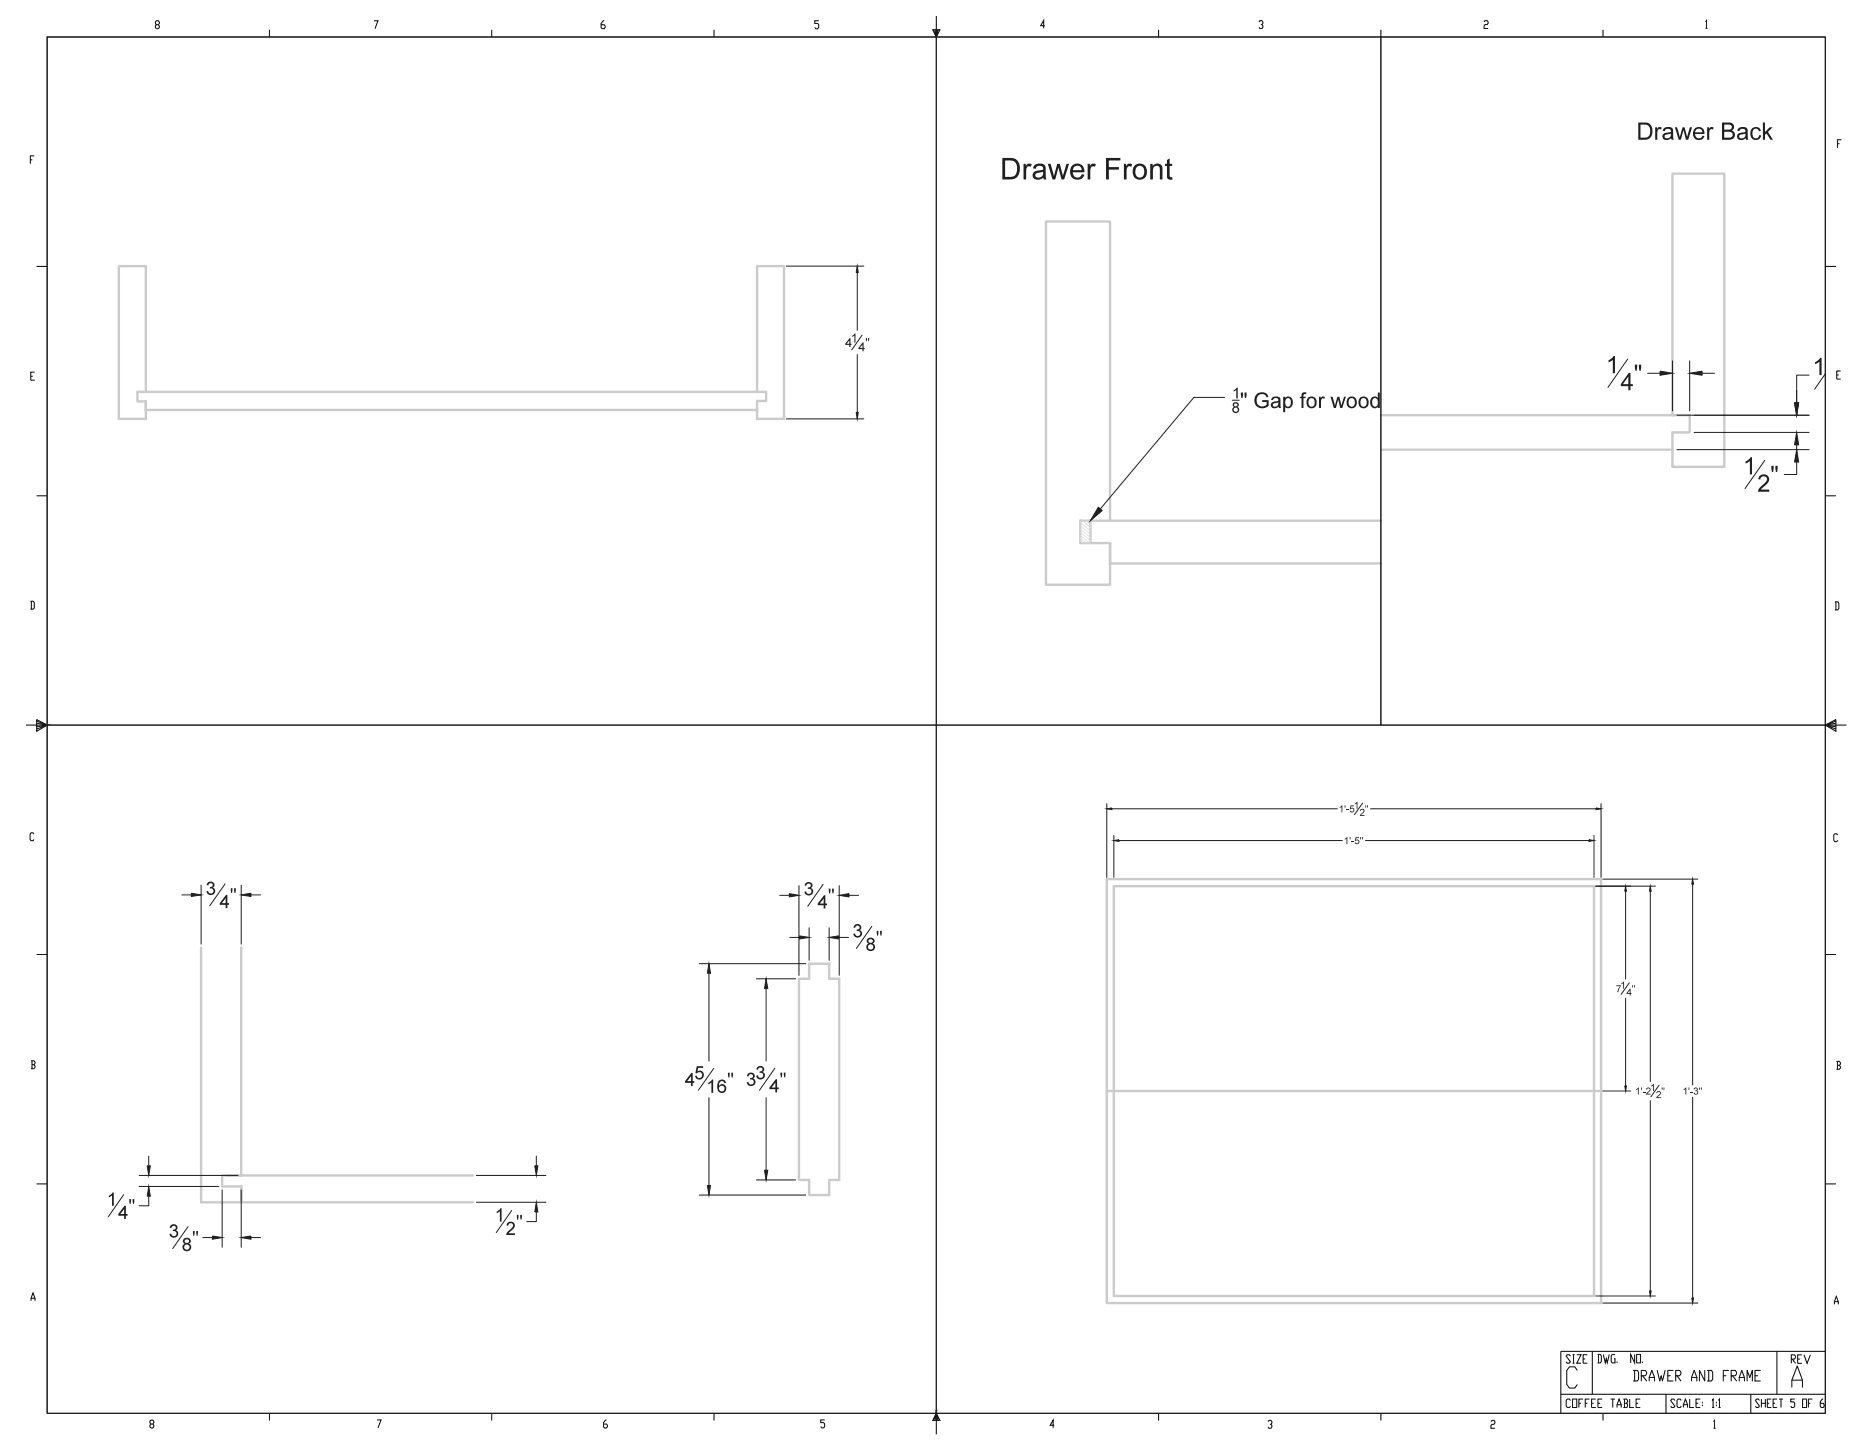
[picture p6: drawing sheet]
<svg xmlns="http://www.w3.org/2000/svg" width="559mm" height="432mm" viewBox="0 0 559 432" stroke-linecap="round" stroke-linejoin="round" font-family="sans-serif">
<path d="M60.3 284.1v76.4h81.6M72.3 284.1v68.4h-4.2h1.4M242.7 289h6v4.5h3v60.3h-3v4.6h-6v-4.6h-3.1v-60.3h3.1zM141.9 352.5h-75.3v3.3h5.7v4.7v-4.7" fill="none" stroke="#c2ced6" stroke-width=".72"/>
<path d="M54.5 268.4h2.9M60.3 265.4v17.7M72.3 265.4v17.7M75.3 268.4h2.8" fill="none" stroke="#1d1d1d" stroke-width=".3"/>
<g fill="#1d1d1d" stroke="#1d1d1d" stroke-width=".3">
<path d="M57.4 267.8l2.9 .6-2.9 .4z"/>
<path d="M72.3 268.4l3-.6v1z"/>
</g>
<path d="M62.4 264.6a1.06 1.06 0 0 1 1.6 0 1.06 1.06 0 0 1-.2 1.6 1.25 1.25 0 0 1 0 2.1 1.25 1.25 0 0 1-1.9-1l.5-.1a.79 .79 0 0 0 .9 .8 .79 .79 0 0 0 .7-1 .79 .79 0 0 0-1.1-.5l.1-.5a.67 .67 0 0 0 .8-.6 .67 .67 0 0 0-.7-.7 .67 .67 0 0 0-.6 .8l-.5-.1z" fill="#1d1d1d"/>
<path d="M67.5 265l-4.6 6.6" fill="none" stroke="#1d1d1d" stroke-width=".3"/>
<g fill="#1d1d1d">
<path d="M67.8 268.3h.4v2.5h.5v.5h-.5v1h-.5v-1h-1.8v-.5zM67.7 269.3l-1.2 1.5h1.2z"/>
<path d="M69.2 266.3h.5l-.1 1.5h-.3zM70.2 266.3h.5l-.1 1.5h-.3z"/>
</g>
<path d="M142.9 352.5h20.8M160.9 346.7v2.9M142.9 360.5h20.8M160.9 363.4v2.9h-2.9" fill="none" stroke="#1d1d1d" stroke-width=".3"/>
<g fill="#1d1d1d" stroke="#1d1d1d" stroke-width=".3">
<path d="M160.4 349.6h.9l-.4 2.9z"/>
<path d="M160.9 360.5l.4 2.9h-.9z"/>
</g>
<path d="M149 363.3l1.1-1h.3v4h-.5v-3.1l-.9 .6z" fill="#1d1d1d"/>
<path d="M153.5 363l-4.7 6.6" fill="none" stroke="#1d1d1d" stroke-width=".3"/>
<g fill="#1d1d1d">
<path d="M152.3 366.6a1.3 1.3 0 0 1 2 .4 1.3 1.3 0 0 1-.8 1.9l-1 .9h2v.5h-2.7l.3-.7 .7-.8a1.63 1.63 0 0 0 1-1.7 .76 .76 0 0 0-.8-.3 .76 .76 0 0 0-.6 .8l-.5-.1z"/>
<path d="M155 364.3h.5l-.1 1.4h-.3zM156 364.3h.5l-.1 1.4h-.2z"/>
</g>
<path d="M41.7 352.5h29.7M41.7 355.8h23.9M44.6 358.7v2.9h-2.9M44.6 346.7v2.9" fill="none" stroke="#1d1d1d" stroke-width=".3"/>
<g fill="#1d1d1d" stroke="#1d1d1d" stroke-width=".3">
<path d="M44.2 349.6h.9l-.5 2.9z"/>
<path d="M44.6 355.8l.5 2.9h-.9z"/>
</g>
<path d="M32.6 358.6l1.2-1h.3v4h-.5v-3.1l-1 .5z" fill="#1d1d1d"/>
<path d="M37.1 358.3l-4.6 6.6" fill="none" stroke="#1d1d1d" stroke-width=".3"/>
<g fill="#1d1d1d">
<path d="M37.4 361.5h.4v2.5h.5v.5h-.5v1h-.6v-1h-1.7v-.5zM37.2 362.5l-1.1 1.5h1.1z"/>
<path d="M38.8 359.6h.5l-.1 1.4h-.3zM39.8 359.6h.5l-.1 1.4h-.3z"/>
</g>
<path d="M66.6 356.8v17.2M72.3 356.8v17.2M60.8 371.1h2.9M75.3 371.1h2.8" fill="none" stroke="#1d1d1d" stroke-width=".3"/>
<g fill="#1d1d1d" stroke="#1d1d1d" stroke-width=".3">
<path d="M72.3 371.1l3-.5v1z"/>
<path d="M63.7 370.6l2.9 .5-2.9 .5z"/>
</g>
<path d="M51.3 367.4a1.06 1.06 0 0 1 1.6-.1 1.06 1.06 0 0 1-.2 1.6 1.25 1.25 0 0 1 0 2.2 1.25 1.25 0 0 1-1.9-1.1l.5-.1a.79 .79 0 0 0 .9 .8 .79 .79 0 0 0 .7-1 .79 .79 0 0 0-1.1-.5l.1-.5a.67 .67 0 0 0 .8-.5 .67 .67 0 0 0-.7-.8 .67 .67 0 0 0-.6 .8l-.5-.1z" fill="#1d1d1d"/>
<path d="M56.4 367.8l-4.6 6.6" fill="none" stroke="#1d1d1d" stroke-width=".3"/>
<g fill="#1d1d1d">
<path d="M55.2 371.4a1.11 1.11 0 0 1 1.5-.1 1.11 1.11 0 0 1 .3 1.4l-.4 .2a1.21 1.21 0 0 1 .4 1.9 1.21 1.21 0 0 1-1.9 0 1.21 1.21 0 0 1 .4-1.9 .84 .84 0 0 1-.6-.6 .84 .84 0 0 1 .3-.9zM55.4 372.2a.63 .63 0 0 0 1.2 0 .63 .63 0 0 0-1.2 0zM55.2 373.9a.8 .8 0 0 0 1.6 0 .8 .8 0 0 0-1.6 0z"/>
<path d="M57.9 369.1h.5l-.1 1.5h-.3zM58.9 369.1h.5l-.1 1.5h-.3z"/>
</g>
<path d="M233.9 268.5h2.9M239.6 265.6v26.9M251.7 265.6v26.9M254.6 268.5h2.9" fill="none" stroke="#1d1d1d" stroke-width=".3"/>
<g fill="#1d1d1d" stroke="#1d1d1d" stroke-width=".3">
<path d="M236.8 268l2.8 .5-2.8 .4z"/>
<path d="M251.7 268.5l2.9-.5v.9z"/>
</g>
<path d="M241.7 264.8a1.06 1.06 0 0 1 1.7-.1 1.06 1.06 0 0 1-.2 1.6 1.25 1.25 0 0 1 0 2.2 1.25 1.25 0 0 1-1.9-1.1l.5-.1a.79 .79 0 0 0 .9 .8 .79 .79 0 0 0 .7-1 .79 .79 0 0 0-1.1-.5v-.5a.67 .67 0 0 0 .9-.6 .67 .67 0 0 0-.7-.7 .67 .67 0 0 0-.7 .8l-.5-.1z" fill="#1d1d1d"/>
<path d="M246.9 265.2l-4.6 6.6" fill="none" stroke="#1d1d1d" stroke-width=".3"/>
<g fill="#1d1d1d">
<path d="M247.2 268.5h.4v2.4h.5v.5h-.5v1h-.5v-1h-1.8v-.5zM247.1 269.4l-1.2 1.5h1.2z"/>
<path d="M248.6 266.5h.5l-.1 1.4h-.3zM249.6 266.5h.5l-.1 1.4h-.3z"/>
</g>
<path d="M242.7 278.2v9.8M248.7 278.2v9.8M236.9 281.1h2.9M251.6 281.1h2.9" fill="none" stroke="#1d1d1d" stroke-width=".3"/>
<g fill="#1d1d1d" stroke="#1d1d1d" stroke-width=".3">
<path d="M239.8 280.6l2.9 .5-2.9 .5z"/>
<path d="M248.7 281.1l2.9-.5v1z"/>
</g>
<path d="M256.4 277.4a1.06 1.06 0 0 1 1.6-.1 1.06 1.06 0 0 1-.2 1.6 1.25 1.25 0 0 1 0 2.2 1.25 1.25 0 0 1-1.9-1.1l.6-.1a.79 .79 0 0 0 .8 .8 .79 .79 0 0 0 .7-1 .79 .79 0 0 0-1.1-.5l.1-.5a.67 .67 0 0 0 .8-.6 .67 .67 0 0 0-.7-.7 .67 .67 0 0 0-.6 .8l-.5-.1z" fill="#1d1d1d"/>
<path d="M261.5 277.8l-4.6 6.6" fill="none" stroke="#1d1d1d" stroke-width=".3"/>
<g fill="#1d1d1d">
<path d="M260.3 281.4a1.11 1.11 0 0 1 1.5-.1 1.11 1.11 0 0 1 .3 1.4l-.4 .2a1.21 1.21 0 0 1 .4 1.9 1.21 1.21 0 0 1-1.9 0 1.21 1.21 0 0 1 .4-1.9 .84 .84 0 0 1-.6-.6 .84 .84 0 0 1 .3-.9zM260.5 282.2a.63 .63 0 0 0 1.2 0 .63 .63 0 0 0-1.2 0zM260.3 283.9a.8 .8 0 0 0 1.6 0 .8 .8 0 0 0-1.6 0z"/>
<path d="M263 279.1h.5l-.1 1.5h-.3zM264 279.1h.5l-.1 1.5h-.3z"/>
</g>
<path d="M226.9 293.5h11.8M229.8 296.4v21.8M229.8 329.1v21.8M226.9 353.8h11.8" fill="none" stroke="#1d1d1d" stroke-width=".3"/>
<g fill="#1d1d1d" stroke="#1d1d1d" stroke-width=".3">
<path d="M229.8 293.5l.5 2.9h-1z"/>
<path d="M229.3 350.9h1l-.5 2.9z"/>
</g>
<g fill="#1d1d1d">
<path d="M224.4 321.9a1.06 1.06 0 0 1 1.7-.1 1.06 1.06 0 0 1-.3 1.6 1.25 1.25 0 0 1 .1 2.2 1.25 1.25 0 0 1-1.9-1.1l.5-.1a.79 .79 0 0 0 .9 .8 .79 .79 0 0 0 .7-.9 .79 .79 0 0 0-1.1-.6v-.4a.67 .67 0 0 0 .9-.6 .67 .67 0 0 0-.8-.7 .67 .67 0 0 0-.6 .8l-.5-.1z"/>
<path d="M227.3 319.9a1.06 1.06 0 0 1 1.6-.1 1.06 1.06 0 0 1-.2 1.7 1.25 1.25 0 0 1 0 2.1 1.25 1.25 0 0 1-1.9-1.1h.5a.79 .79 0 0 0 .9 .8 .79 .79 0 0 0 .7-1 .79 .79 0 0 0-1.1-.6l.1-.4a.67 .67 0 0 0 .8-.6 .67 .67 0 0 0-.7-.7 .67 .67 0 0 0-.6 .8l-.5-.1z"/>
</g>
<path d="M232.4 320.3l-4.6 6.6" fill="none" stroke="#1d1d1d" stroke-width=".3"/>
<g fill="#1d1d1d">
<path d="M232.7 323.6h.4v2.5h.5v.5h-.5v1h-.5v-1h-1.8v-.5zM232.6 324.6l-1.2 1.5h1.2z"/>
<path d="M234.1 321.6h.5l-.1 1.5h-.3zM235.1 321.6h.5l-.1 1.5h-.3z"/>
</g>
<path d="M209.8 289h31.9M212.6 291.8v26.4M212.6 329.1v26.4M209.8 358.4h31.9" fill="none" stroke="#1d1d1d" stroke-width=".3"/>
<g fill="#1d1d1d" stroke="#1d1d1d" stroke-width=".3">
<path d="M212.2 355.5h.9l-.5 2.9z"/>
<path d="M212.6 289l.5 2.8h-.9z"/>
</g>
<g fill="#1d1d1d">
<path d="M209 319.7h1.9v.5h-1.5l-.2 1.1a1.31 1.31 0 0 1 1.9 1.2 1.31 1.31 0 0 1-2 1.1l-.4-.4-.2-.6 .5-.1a.84 .84 0 0 0 1.2 .5 .84 .84 0 0 0 .2-1.3 .84 .84 0 0 0-1.3 .2l-.5-.1z"/>
<path d="M207.4 321.7h.4v2.5h.5v.5h-.5v1h-.5v-1h-1.8v-.5zM207.3 322.7l-1.2 1.5h1.2z"/>
</g>
<path d="M214.1 320.4l-4.6 6.5" fill="none" stroke="#1d1d1d" stroke-width=".3"/>
<g fill="#1d1d1d">
<path d="M212.4 324.7l1.2-1h.3v4h-.5v-3.1l-1 .6z"/>
<path d="M215.6 324.2a1.22 1.22 0 0 1 1.3-.5 1.22 1.22 0 0 1 .9 1.1h-.6a.83 .83 0 0 0-1-.6 .83 .83 0 0 0-.5 1.1l-.1 .3a1.29 1.29 0 0 1 1.9 0 1.29 1.29 0 0 1 .1 1.8 1.29 1.29 0 0 1-1.9 .1 2.93 2.93 0 0 1-.1-3.3zM215.6 326.4a.9 .9 0 0 0 1.8 0 .9 .9 0 0 0-1.8 0z"/>
<path d="M218.4 321.7h.5l-.2 1.4h-.2zM219.4 321.7h.5l-.2 1.4h-.2z"/>
</g>
<path d="M43.7 117.5v-37.7h-8.1v45.8h8.1v-5.2h-2.5v-2.9h188.6v2.7h-2.7v5.4h8.1v-45.8h-8.1v37.7M43.7 122.9h183.4" fill="none" stroke="#c2ced6" stroke-width=".72"/>
<path d="M235.8 79.8h23.3M257.1 81.7v17.4M257.1 106.3v17.4M235.8 125.6h23.3" fill="none" stroke="#1d1d1d" stroke-width=".3"/>
<g fill="#1d1d1d" stroke="#1d1d1d" stroke-width=".3">
<path d="M257.1 79.8l.3 1.9h-.6z"/>
<path d="M256.8 123.7h.6l-.3 1.9z"/>
</g>
<g fill="#1d1d1d">
<path d="M255.6 100.7l1-.7v2.7h-.3v-2.1l-.7 .4z"/>
<path d="M254.8 101.4h.3v1.7h.3v.3h-.3v.7h-.3v-.7h-1.3v-.3zM254.8 102l-.9 1.1h.9z"/>
</g>
<path d="M258.6 100.5l-3.1 4.4" fill="none" stroke="#1d1d1d" stroke-width=".3"/>
<g fill="#1d1d1d">
<path d="M258.8 102.7h.2v1.7h.4v.3h-.4v.6h-.3v-.6h-1.2v-.3zM258.7 103.3l-.8 1.1h.8z"/>
<path d="M259.7 101.4h.3v.9h-.2zM260.4 101.4h.3l-.1 .9h-.1z"/>
</g>
<path d="M414.2 124.5h92.6v5.2h-5.2v10.3h15.6v-87.9h-15.6v72.4M414.2 134.8h87.4" fill="none" stroke="#c2ced6" stroke-width=".72"/>
<path d="M494.2 111.9h3.7M501.6 108.2v15M506.8 108.2v15M510.5 111.9h3.8" fill="none" stroke="#1d1d1d" stroke-width=".3"/>
<g fill="#1d1d1d" stroke="#1d1d1d" stroke-width=".3">
<path d="M506.8 111.9l3.7-.6v1.2z"/>
<path d="M497.9 111.3l3.7 .6-3.7 .6z"/>
</g>
<path d="M482.5 108l.9-.6 .6-.6h.4v5.1h-.6v-4l-1.3 .8z" fill="#1d1d1d"/>
<path d="M488.2 107.7l-5.9 8.5" fill="none" stroke="#1d1d1d" stroke-width=".3"/>
<g fill="#1d1d1d">
<path d="M488.5 111.8h.5v3.4h.8v.6h-.8v1.2h-.6v-1.2h-2.2v-.6zM488.4 112.9l-1.6 2.3h1.6z"/>
<path d="M490.4 109.3h.7l-.2 1.9h-.4zM491.6 109.3h.7l-.2 1.9h-.3z"/>
</g>
<path d="M542.6 112.5h-3.7v8.3M508.1 124.5h34.5M508.1 129.7h34.5M538.9 133.4v3.7" fill="none" stroke="#1d1d1d" stroke-width=".3"/>
<g fill="#1d1d1d" stroke="#1d1d1d" stroke-width=".3">
<path d="M538.9 129.7l.6 3.7h-1.2z"/>
<path d="M538.3 120.8h1.2l-.6 3.7z"/>
</g>
<path d="M544.4 108.6l1-.6 .6-.7h.4v5.2h-.7v-4.1l-1.3 .8z" fill="#1d1d1d"/>
<path d="M538.9 117.1v3.7M547.5 112.1l-3.2 4.6M503 124.5h39.6M503 134.8h39.6M538.9 138.6v3.7h-3.7" fill="none" stroke="#1d1d1d" stroke-width=".3"/>
<g fill="#1d1d1d" stroke="#1d1d1d" stroke-width=".3">
<path d="M538.3 120.8h1.2l-.6 3.7z"/>
<path d="M538.9 134.8l.6 3.8h-1.2z"/>
</g>
<path d="M523.6 138.4l.9-.6 .6-.7h.4v5.2h-.6v-4.1l-1.3 .8z" fill="#1d1d1d"/>
<path d="M529.3 138l-5.9 8.5" fill="none" stroke="#1d1d1d" stroke-width=".3"/>
<g fill="#1d1d1d">
<path d="M527.9 142.6a1.66 1.66 0 0 1 2.5 .3 1.66 1.66 0 0 1-.6 2.4l-1.7 1.5h2.6v.6h-3.4l.3-.9 .7-.8a3.1 3.1 0 0 0 1.7-2.2 1.03 1.03 0 0 0-1.1-.7 1.03 1.03 0 0 0-.9 1l-.6-.1z"/>
<path d="M496.5 38.2h.5v.5a.88 .88 0 0 1 1.4-.4l-.2 .6a.8 .8 0 0 0-1 .1 .8 .8 0 0 0-.1 .9v2h-.6z"/>
<path d="M502.4 38.2h.6l.9 2.9 .8-2.9h.6l.7 2.9 .9-2.9h.6l-1.1 3.7h-.7l-.7-2.9-.8 2.9h-.7z"/>
<path d="M512.1 38.2h.5v.5a.88 .88 0 0 1 1.4-.4l-.2 .6a.8 .8 0 0 0-1 .1 .8 .8 0 0 0-.1 .9v2h-.6z"/>
<path d="M525.6 38.5a1.56 1.56 0 0 1 2.6 .8h-.7a1.02 1.02 0 0 0-1.3-.7 1.02 1.02 0 0 0-.6 1.4 1.04 1.04 0 0 0 .7 1.4 1.04 1.04 0 0 0 1.3-.9l.7 .1a1.68 1.68 0 0 1-2.1 1.3 1.68 1.68 0 0 1-1.2-2.1z"/>
<path d="M528.8 36.7h.6v2.9l1.4-1.4h.9l-1.4 1.3 1.5 2.4h-.7l-1.3-1.9-.4 .4v1.5h-.6z"/>
<path d="M531.3 139.7h.7l-.2 1.8h-.3zM532.5 139.7h.7l-.2 1.8h-.3z"/>
<path d="M491.4 36.7h1.8a2.64 2.64 0 0 1 2.4 1.6 2.64 2.64 0 0 1-.4 2.8l-1.1 .7-2.7 .1zM492.1 37.4v3.9h1.1a1.74 1.74 0 0 0 1.8-2.4 1.53 1.53 0 0 0-1.8-1.5z"/>
<path d="M499.2 38.4a1.67 1.67 0 0 1 2.6 .6l.3 2.9h-.7l-.2-.5a1.34 1.34 0 0 1-1.7 .6 1.34 1.34 0 0 1-.7-1.6l.6-.5 1.3-.2a.52 .52 0 0 0 .5-.6 .52 .52 0 0 0-.6-.5l-.9 .2-.3 .5-.7-.1zM499.5 40.5a.68 .68 0 0 0 0 .9 .68 .68 0 0 0 1 0 1.14 1.14 0 0 0 .7-1.3z"/>
<path d="M508.3 38.6a1.75 1.75 0 0 1 2.1-.3 1.75 1.75 0 0 1 .9 1.9h-2.9a1.13 1.13 0 0 0 .9 1.3 1.13 1.13 0 0 0 1.3-.8l.6 .1a1.84 1.84 0 0 1-2.5 1 1.84 1.84 0 0 1-.8-2.6zM508.8 38.9l-.4 .8h2.2a1.09 1.09 0 0 0-.6-1 1.09 1.09 0 0 0-1.2 .2z"/>
<path d="M516.5 36.7h1.9a1.3 1.3 0 0 1 1.6 .8 1.3 1.3 0 0 1-.6 1.6 1.47 1.47 0 0 1 .9 1.9 1.47 1.47 0 0 1-1.8 .9h-2zM517.2 37.4v1.5h1.1a.85 .85 0 0 0 1.2-.8 .85 .85 0 0 0-1.3-.7zM517.2 39.5v1.8h1.3a.95 .95 0 0 0 1.2-1 .95 .95 0 0 0-1.3-.8z"/>
<path d="M521.5 38.4a1.67 1.67 0 0 1 2.7 .6l.2 2.9h-.6l-.2-.5a1.34 1.34 0 0 1-1.7 .6 1.34 1.34 0 0 1-.8-1.6l.6-.5 1.4-.2a.52 .52 0 0 0 .5-.6 .52 .52 0 0 0-.6-.5l-1 .2-.3 .5-.6-.1zM521.8 40.5a.68 .68 0 0 0 .1 .9 .68 .68 0 0 0 .9 0 1.14 1.14 0 0 0 .7-1.3z"/>
</g>
<path d="M327.1 156.1v6.8M333 156.1v-89.7h-19.3v108.9h19.3v-12.4M333 156.1h-9v6.8h9M333 156.1h81.1M333 162.9v6.1h81.1" fill="none" stroke="#c2ced6" stroke-width=".72"/>
<path d="M324 156.7l3.1 2.5M324 157.6l3.1 2.6M324 158.7l3.1 2.5M324 159.6l3.1 2.5M324.6 156.1l2.5 2.1M325.8 156.1l1.3 1.1M324 160.5l2.8 2.4M324 161.3l1.9 1.6M324 162.2l.9 .7" fill="none" stroke="#e1e1e1" stroke-width=".3"/>
<path d="M370 117l1.2-.8v3.3h-.4v-2.6l-.8 .5z" fill="#1d1d1d"/>
<path d="M369.6 120h2.1" fill="none" stroke="#1d1d1d" stroke-width=".3"/>
<g fill="#1d1d1d">
<path d="M376.9 118.3a2.14 2.14 0 0 1 3.5 .7l-.5 .2a1.6 1.6 0 0 0-2-.9 1.6 1.6 0 0 0-1 2 1.75 1.75 0 0 0 1.2 1.5 1.75 1.75 0 0 0 1.8-.4v-.9h-1.3v-.5h1.9v1.7a2.5 2.5 0 0 1-3.6 .1 2.5 2.5 0 0 1 0-3.5z"/>
<path d="M390.6 117.9l.5-.3 .8 .1-.1 .5h-.6l-.2 .2v.6h.6v.4h-.6v2.9h-.6v-2.9h-.5v-.4h.5z"/>
<path d="M395.6 119h.5v.4a.78 .78 0 0 1 1.3-.3l-.2 .5a.7 .7 0 0 0-.9 .1 .7 .7 0 0 0-.1 .8v1.8h-.6z"/>
<path d="M399.1 119h.6l.7 2.6 .7-2.6h.6l.6 2.6 .8-2.6h.6l-1.1 3.3h-.6l-.6-2.5-.7 2.5h-.6z"/>
<path d="M370 120.8a.84 .84 0 0 1 1.3-.1 .84 .84 0 0 1-.2 1.3 .97 .97 0 0 1 .3 1.5 .97 .97 0 0 1-1.5 0 .97 .97 0 0 1 .3-1.5 .69 .69 0 0 1-.5-.5 .69 .69 0 0 1 .3-.7zM370.2 121.4a.49 .49 0 0 0 .9 0 .49 .49 0 0 0-.9 0zM370 122.9a.65 .65 0 0 0 1.3 0 .65 .65 0 0 0-1.3 0z"/>
<path d="M372.2 117.7h.6l-.1 1.7h-.4zM373.3 117.7h.6l-.1 1.7h-.4z"/>
<path d="M381.5 119.3a1.43 1.43 0 0 1 1.6-.4 1.43 1.43 0 0 1 1 1.2l.1 2.2h-.6l-.1-.4a1.2 1.2 0 0 1-1.5 .5 1.2 1.2 0 0 1-.7-1.4l.5-.4 1-.2a.55 .55 0 0 0 .7-.6 .55 .55 0 0 0-.8-.4l-.6 .1-.3 .5-.5-.1zM381.9 121.1a.68 .68 0 0 0 .3 .9 .68 .68 0 0 0 .9-.3l.3-1z"/>
<path d="M384.9 119h.6v.4a1.32 1.32 0 0 1 1.6-.3 1.32 1.32 0 0 1 .7 1.5 1.39 1.39 0 0 1-.6 1.6 1.39 1.39 0 0 1-1.7-.2v1.6h-.6zM385.9 119.5a1.49 1.49 0 0 0 .4 2.5 1.42 1.42 0 0 0 .9-1.3 1.42 1.42 0 0 0-.8-1.3z"/>
<path d="M392.4 119.3a1.73 1.73 0 0 1 2.5 .8 1.73 1.73 0 0 1-1.2 2.3 1.78 1.78 0 0 1-1.8-1.1 1.78 1.78 0 0 1 .5-2zM392.7 119.7a1.34 1.34 0 0 0-.2 1.4 1.34 1.34 0 0 0 1.2 .8 1.35 1.35 0 0 0 .7-1.4 1.35 1.35 0 0 0-1.3-1.1z"/>
<path d="M404.4 119.3a1.72 1.72 0 0 1 2.5 .8 1.72 1.72 0 0 1-1.2 2.3 1.78 1.78 0 0 1-1.8-1.1 1.78 1.78 0 0 1 .5-2zM404.8 119.7a1.34 1.34 0 0 0-.3 1.4 1.34 1.34 0 0 0 1.2 .8 1.35 1.35 0 0 0 .7-1.4 1.35 1.35 0 0 0-1.2-1.1z"/>
<path d="M408 119.3a1.73 1.73 0 0 1 2.5 .8 1.73 1.73 0 0 1-1.2 2.3 1.78 1.78 0 0 1-1.8-1.1 1.78 1.78 0 0 1 .5-2zM408.3 119.7a1.34 1.34 0 0 0-.2 1.4 1.34 1.34 0 0 0 1.1 .8 1.35 1.35 0 0 0 .7-1.4 1.35 1.35 0 0 0-1.2-1.1z"/>
<path d="M411.4 119.3a1.2 1.2 0 0 1 1.9 0v-1.6h.6v4.6h-.6v-.4a1.41 1.41 0 0 1-1.8 .2 1.41 1.41 0 0 1-.5-1.8zM412 119.5a1.52 1.52 0 0 0 .4 2.5 1.42 1.42 0 0 0 .9-1.3 1.42 1.42 0 0 0-.9-1.3z"/>
</g>
<path d="M329.4 152.1l1.2 1-3.5 3z" fill="#1d1d1d" stroke="#1d1d1d" stroke-width=".3"/>
<path d="M367.3 119.2h-9.2l-28.1 33.4" fill="none" stroke="#1d1d1d" stroke-width=".3"/>
<g fill="#1d1d1d">
<path d="M307 49.1h.7v.7a1.13 1.13 0 0 1 1.8-.5l-.3 .7a.91 .91 0 0 0-1.1 0 .91 .91 0 0 0-.3 1v2.8h-.8z"/>
<path d="M314.3 49.1h.8l1 3.7 1-3.7h.8l.9 3.6 1.1-3.6h.8l-1.5 4.7h-.8l-.9-3.6-1 3.6h-.8z"/>
<path d="M326.2 49.1h.7v.7a1.13 1.13 0 0 1 1.8-.5l-.3 .7a.91 .91 0 0 0-1 0 .91 .91 0 0 0-.4 1v2.8h-.8z"/>
<path d="M331.8 47.4h4.3v.7h-3.5v2h3v.8h-3v2.9h-.8z"/>
<path d="M337.1 49.1h.7v.7a1.13 1.13 0 0 1 1.8-.5l-.3 .7a.91 .91 0 0 0-1.1 0 .91 .91 0 0 0-.3 1v2.8h-.8z"/>
<path d="M345 49.1h.7v.7a1.61 1.61 0 0 1 2-.7 1.61 1.61 0 0 1 1 1.8v2.9h-.8v-2.8a1.05 1.05 0 0 0-1-1.3 1.05 1.05 0 0 0-1.1 1.1v3h-.8z"/>
<path d="M350 48l.8-.5v1.6h.8v.7h-.8v2.7a.53 .53 0 0 0 .2 .6 .53 .53 0 0 0 .6 0l.1 .7-.2 .1a1.11 1.11 0 0 1-1.2-.3 1.11 1.11 0 0 1-.3-1.1v-2.7h-.6v-.7h.6z"/>
<path d="M300.6 47.4h2.2a2.9 2.9 0 0 1 3.1 3.8 2.62 2.62 0 0 1-3 2.6h-2.3zM301.5 48.1v4.9h1.4a2.01 2.01 0 0 0 2.2-2.5 1.99 1.99 0 0 0-2.3-2.4z"/>
<path d="M310.4 49.5a2 2 0 0 1 3.2 .8l.1 2.7 .2 .8h-.8l-.2-.6a1.77 1.77 0 0 1-1.9 .7 1.77 1.77 0 0 1-1.3-1.5 1.95 1.95 0 0 1 2.2-1.3l.4-.1a.64 .64 0 0 0 .7-.7 .64 .64 0 0 0-.8-.5l-1.2 .1-.4 .7-.8-.1zM310.8 52a.78 .78 0 0 0-.1 1.1 .78 .78 0 0 0 1 .1 1.38 1.38 0 0 0 1.2-1.7z"/>
<path d="M321.6 49.7a2.18 2.18 0 0 1 2.6-.4 2.18 2.18 0 0 1 1.1 2.4h-3.5a1.39 1.39 0 0 0 1 1.5 1.39 1.39 0 0 0 1.7-1l.7 .2a2.27 2.27 0 0 1-2.9 1.3 2.27 2.27 0 0 1-1.2-3zM322.2 50l-.4 1h2.7a1.32 1.32 0 0 0-.8-1.2 1.32 1.32 0 0 0-1.5 .2z"/>
<path d="M340.4 49.6a2.25 2.25 0 0 1 2.8-.1 2.25 2.25 0 0 1 .7 2.7 2.18 2.18 0 0 1-2.7 1.6 2.18 2.18 0 0 1-1.4-2.8zM340.9 50.2a1.82 1.82 0 0 0-.3 1.9 1.82 1.82 0 0 0 1.6 1.1 1.89 1.89 0 0 0 1-1.8 1.89 1.89 0 0 0-1.3-1.7z"/>
</g>
<path d="M332 263.6h148.2v127.1h-148.2zM334.1 265.7h144v122.9h-144zM332 327.2h148.2" fill="none" stroke="#c2ced6" stroke-width=".72"/>
<path d="M332 241v22.1M333.5 242.5h67.6M411.1 242.5h67.6M480.2 241v22.1" fill="none" stroke="#1d1d1d" stroke-width=".3"/>
<g fill="#1d1d1d" stroke="#1d1d1d" stroke-width=".3">
<path d="M332 242.5l1.5-.2v.5z"/>
<path d="M478.7 242.3l1.5 .2-1.5 .3z"/>
</g>
<g fill="#1d1d1d">
<path d="M401.8 242l.8-.5v2.1h-.2v-1.7l-.6 .4z"/>
<path d="M403.3 241.5h.3l-.1 .7z"/>
<path d="M403.8 242.7h.8v.3h-.8z"/>
<path d="M405.1 241.5h1v.3h-.8l-.1 .5a.69 .69 0 0 1 1 .4 .69 .69 0 0 1-.5 .9 .69 .69 0 0 1-.9-.6h.3a.46 .46 0 0 0 .7 .3 .46 .46 0 0 0 0-.7 .46 .46 0 0 0-.7 .1l-.2-.1z"/>
<path d="M406.4 240.9l.8-.5v2.1h-.3v-1.6l-.5 .3z"/>
</g>
<path d="M408.7 240.8l-2.4 3.5" fill="none" stroke="#1d1d1d" stroke-width=".3"/>
<g fill="#1d1d1d">
<path d="M408.1 242.7a.73 .73 0 0 1 1.2 .3 .73 .73 0 0 1-.6 1l-.5 .4h1.1v.2h-1.4l.4-.6a.75 .75 0 0 0 .5-1.2l-.9 .3z"/>
<path d="M409.5 241.5h.3l-.1 .7zM410.1 241.5h.2v.7z"/>
</g>
<path d="M334.1 250.5v12.6M335.6 252.1h67M409.6 252.1h67M478.1 250.5v12.6" fill="none" stroke="#1d1d1d" stroke-width=".3"/>
<g fill="#1d1d1d" stroke="#1d1d1d" stroke-width=".3">
<path d="M334.1 252.1l1.5-.3v.5z"/>
<path d="M476.6 251.8l1.5 .3-1.5 .2z"/>
</g>
<g fill="#1d1d1d">
<path d="M403.4 251.5l.8-.5v2.1h-.3v-1.6l-.5 .3z"/>
<path d="M404.8 251h.3l-.1 .8z"/>
<path d="M405.3 252.2h.8v.3h-.8z"/>
<path d="M406.6 251h1v.3h-.8l-.1 .6a.69 .69 0 0 1 1 .3 .69 .69 0 0 1-.5 .9 .69 .69 0 0 1-.9-.5h.3a.45 .45 0 0 0 .7 .2 .45 .45 0 0 0 .1-.7 .45 .45 0 0 0-.8 .1l-.2-.1z"/>
<path d="M408 251h.2v.8zM408.5 251h.3l-.1 .8z"/>
</g>
<path d="M480.7 263.6h28.6M507.7 265.1v60.2M507.7 329v60.2M480.7 390.7h28.6" fill="none" stroke="#1d1d1d" stroke-width=".3"/>
<g fill="#1d1d1d" stroke="#1d1d1d" stroke-width=".3">
<path d="M507.7 263.6l.3 1.5h-.6z"/>
<path d="M507.4 389.2h.6l-.3 1.5z"/>
</g>
<g fill="#1d1d1d">
<path d="M505 326.6l.8-.5v2.1h-.3v-1.6l-.5 .3z"/>
<path d="M506.5 326.1h.2v.8z"/>
<path d="M507 327.3h.8v.3h-.8z"/>
<path d="M508.2 326.2a.55 .55 0 0 1 .8 0 .55 .55 0 0 1 0 .8 .66 .66 0 0 1 0 1.2 .66 .66 0 0 1-1-.5l.2-.1a.44 .44 0 0 0 .6 .4 .44 .44 0 0 0 .3-.5 .44 .44 0 0 0-.6-.3v-.3a.36 .36 0 0 0 .5-.2 .36 .36 0 0 0-.3-.4 .36 .36 0 0 0-.4 .2l-.3 .2z"/>
<path d="M509.6 326.1h.3l-.1 .8zM510.2 326.1h.2v.8z"/>
</g>
<path d="M478.6 265.7h17.9M495 267.3v57M495 330v57.1M478.6 388.6h17.9" fill="none" stroke="#1d1d1d" stroke-width=".3"/>
<g fill="#1d1d1d" stroke="#1d1d1d" stroke-width=".3">
<path d="M494.7 387.1h.6l-.3 1.5z"/>
<path d="M495 265.7l.3 1.6h-.6z"/>
</g>
<g fill="#1d1d1d">
<path d="M490.7 326.6l.8-.5v2.1h-.2v-1.6l-.6 .3z"/>
<path d="M492.2 326.1h.3l-.1 .8z"/>
<path d="M492.7 327.3h.8v.3h-.8z"/>
<path d="M493.9 326.3a.74 .74 0 0 1 1.2 .3 .74 .74 0 0 1-.6 1l-.5 .4h1.1v.2h-1.4l.4-.6a.75 .75 0 0 0 .5-1.2l-.9 .3z"/>
<path d="M495.3 325.6l.8-.6v2.2h-.3v-1.7l-.5 .3z"/>
</g>
<path d="M497.6 325.4l-2.4 3.5" fill="none" stroke="#1d1d1d" stroke-width=".3"/>
<g fill="#1d1d1d">
<path d="M497 327.3a.73 .73 0 0 1 1.2 .3 .73 .73 0 0 1-.6 1l-.5 .4h1.1v.3h-1.4l.4-.7a.75 .75 0 0 0 .5-1.2l-.9 .4z"/>
<path d="M498.4 326.1h.3l-.1 .8zM499 326.1h.2v.8z"/>
</g>
<path d="M478.6 265.7h10.5M487.6 267.3v26.3M487.6 299.3v26.3M480.7 327.2h8.4" fill="none" stroke="#1d1d1d" stroke-width=".3"/>
<g fill="#1d1d1d" stroke="#1d1d1d" stroke-width=".3">
<path d="M487.3 325.6h.5l-.2 1.6z"/>
<path d="M487.6 265.7l.2 1.6h-.5z"/>
</g>
<g fill="#1d1d1d">
<path d="M484.8 295.5h1.4l-.8 2h-.3l.1-.6 .7-1.2h-1.1z"/>
<path d="M486.3 294.9l.8-.5v2.1h-.2v-1.7l-.6 .3z"/>
</g>
<path d="M488.7 294.7l-2.5 3.5" fill="none" stroke="#1d1d1d" stroke-width=".3"/>
<g fill="#1d1d1d">
<path d="M488.9 296.5h.2v1.3h.2v.2h-.2v.5h-.3v-.5h-1zM488.8 296.9l-.6 .9h.6z"/>
<path d="M489.6 295.4h.2v.8zM490.1 295.4h.3l-.1 .8z"/>
</g>
<g fill="none" stroke="#000" stroke-width=".3">
<path d="M14.1 11.1h533.4v412.7h-533.4zM46.9 7.4l-.3-.4 .3-.8h.6l.3 .4-.3 .8h-.6l-.3 .4 .3 .8h.6l.3-.4-.3-.8M80.8 8.9v2.2M112.2 6.2h1.2l-.9 2.4M147.5 8.9v2.2M181.2 6.2h-.3l-.6 .8v1.2l.3 .4h.6l.3-.4-.3-.8h-.9M214.2 8.9v2.2M245.6 6.2h-1.2v.8h.9l.3 .4v.8l-.3 .4h-.6l-.3-.4M280 8.9l.8 2.2 .6-2.2M280.5 8.9l.3 2.2 .4-2.2M280.8 4.8v6.3l-1-2.2h2.1l-1.1 2.2M313.4 7.7h-1.2l.9-1.6v2.4"/>
<path d="M347.5 8.9v2.2M377.6 6.6l.3-.4h.6l.3 .8-.3 .4h-.3M378.5 7.4l.3 .4-.3 .8h-.6l-.3-.4M414.2 8.9v2.2M445.1 6.6l.3-.4h.7l.3 .4-.3 .8h-.7l-.3 .3v.9h1.3M480.8 8.9v2.2M511.6 6.5l.3-.4v2.4M511.6 8.5h.5M9.1 47.9h.6M10.3 46.7h-1.2v2.4M551.1 43.1h.6M552.3 41.9h-1.2v2.4"/>
<path d="M11 79.9h3.1M547.5 79.9h3.2M9.2 112.8h.6M10.4 111.6h-1.2v2.4h1.2M550.9 112.4h.6M552.1 111.3h-1.2v2.4h1.2M11 148.7h3.1M547.5 148.7h3.2M9.1 180.3h.9l.3 .4v1.6l-.3 .4h-.9M9.4 180.3v2.4M550.4 180.5h.9l.3 .4v1.6l-.3 .4h-.9M550.7 180.5v2.4"/>
<path d="M7.8 217.4h6.3M11 215.8l3.1 1.6-3.1 1.9zM11 216.2l3.1 1.2-3.1-.5M11 217.9l3.1-.5-3.1 1.2M547.5 217.4l3.2-1.6v3.5zM547.5 217.4h6.3M550.7 217.9l-3.2-.5 3.2 1.2M550.7 216.2l-3.2 1.2 3.2-.5M10.2 250.1l-.3-.4h-.6l-.3 .4v1.6l.3 .4h.6l.3-.4M551.2 250.4l-.3-.4h-.6l-.3 .4v1.6l.3 .4h.6l.3-.4M11 286.2h3.1M547.5 286.2h3.2"/>
<path d="M9.3 318.1h.9l.3 .4-.3 .8M9.6 319.3h.6l.3 .8-.3 .4h-.9M9.6 318.1v2.4M550.8 318.3h.9l.3 .4-.3 .7M551.1 319.4h.6l.3 .9-.3 .3h-.9M551.1 318.3v2.3M11 355h3.1M547.5 355h3.2M9.3 390.1v-.8l.6-1.6 .6 1.6v.8M9.3 389.3h1.2M550.2 391.1v-.8l.6-1.6 .6 1.6v.8M550.2 390.3h1.2"/>
<path d="M468.2 418.1h79.3M471 406.7l-.3-.5h-.6l-.3 .5 1.2 1.6-.3 .5h-.6l-.3-.5M471 419.9l-.3-.4h-.6l-.3 .4v1.7l.3 .5h.6l.3-.5M471.7 419.5h1.2v2.6h-1.2zM471.7 406.2h.6M471.7 408.8h.6M472 406.2v2.6M472.9 406.2h1.3l-1.3 2.6h1.3M473.1 410.9l-.7-1h-1.7l-.8 1v4.3l.8 1h1.7l.7-1M474.9 419.5h-1.3v2.6M474.9 407.5h.6M476.1 406.2h-1.2v2.6h1.2"/>
<path d="M476.8 419.5h-1.3v2.6M477.6 405.2v12.9M478.7 419.5h-1.3v2.6h1.3M479.2 406.1h.8l.3 .5v1.7l-.3 .4h-.8M479.5 406.1v2.6M480.6 419.5h-1.3v2.6h1.3M480.9 406.1l.6 2.6 .3-1.3 .3 1.3 .6-2.6M483.1 419.5h1.3M483.7 419.5v2.6M484.4 406.1h-.8l-.3 .5v1.7l.3 .4h.8v-1.3h-.3M485 408.3v.4M486.9 419.5h1l.3 .4-.3 .9"/>
<path d="M487.3 419.5v2.6M488.8 419.5v2.6h1.3M489.9 410.9h1.2l.4 .6v2.1l-.4 .5h-1.2M490.3 406.1v2.6l-1.2-2.6v2.6M490.3 410.9v3.2M490.9 406.1h1.1v2.6h-1.1zM492 419.5h-1.3v2.6h1.3M492.3 412.5h1.2l.4-.5v-.5l-.4-.6h-1.2v3.2M492.6 408.3v.4M492.7 412.5l1.2 1.6M494.7 414.1v-1.1l.8-2.1 .8 2.1v1.1M494.7 413h1.6"/>
<path d="M497.1 410.9l.7 3.2 .5-1.6 .3 1.6 .8-3.2M499.7 418.1v5.7M500.3 412.5h.7M501.8 410.9h-1.5v3.2h1.5M502.4 419.9l-.3-.4h-.7l-.3 .4 1.3 1.7-.3 .5h-.7l-.3-.5M502.6 412.5h1.2l.4-.5v-.5l-.4-.6h-1.2v3.2M503 412.5l1.2 1.6M504.3 419.9l-.3-.4h-.7l-.3 .4v1.7l.3 .5h.7l.3-.5M506.8 419.5v2.6h1.3M507.4 414.1v-1.1l.8-2.1 .8 2.1v1.1M507.4 413h1.6M510 419.5h-1.3v2.6h1.3"/>
<path d="M511.3 410.9v3.2l-1.6-3.2v3.2M512.1 410.9h1.2l.4 .6v2.1l-.4 .5h-1.2M512.5 410.9v3.2M513.5 419.9l.3-.4v2.6M515.5 419.9l.2-.4v2.6M516.9 412.5h.8M518.5 410.9h-1.6v3.2M519.3 412.5h1.2l.4-.5v-.5l-.4-.6h-1.2v3.2M519.7 412.5l1.2 1.6M521.7 414.1v-1.1l.7-2.1 .8 2.1v1.1M521.7 413h1.5M524 414.1v-3.2l.8 2.1 .8-2.1v3.2"/>
<path d="M525.1 418.1v5.7M526.4 412.5h.8M527.7 419.9l-.3-.4h-.6l-.3 .4 1.2 1.7-.3 .5h-.6l-.3-.5M528 410.9h-1.6v3.2h1.6M528.3 419.5v2.6M529.5 419.5v2.6M531.3 419.5h-1.2v2.6h1.2M533 405.2v12.9M533 419.5h-1.2v2.6h1.2M533.6 419.5h1.2M534.2 419.5v2.6M537.3 407.5h.9l.4-.4v-.4l-.4-.4h-.9v2.5"/>
<path d="M537.5 416v-2.1l1.6-4.3 1.5 4.3v2.1M537.5 413.9h3.1M537.6 407.5l1 1.3M538.3 419.5h-1.2v.9h.9l.3 .4v.8l-.3 .5h-.6l-.3-.5M539.2 407.5h.6M540.5 406.3h-1.3v2.5h1.3M540.7 419.5h1.2v2.6h-1.2zM541.1 406.3l.9 2.5 1-2.5M543.6 419.5h-1.2v2.6M546.9 419.5h-.3l-.6 .9v1.2l.3 .5h.6l.3-.5-.3-.8h-.9M547.5 405.2h-79.3v18.6M45.3 427l-.3-.4 .3-.8h.5l.3 .4-.3 .8h-.5l-.3 .4 .3 .8h.5l.3-.4-.3-.8"/>
<path d="M80.8 423.8v2.2M113.1 425.8h1.2l-.9 2.4M147.5 423.8v2.2M181.9 425.8h-.3l-.6 .8v1.2l.3 .4h.6l.3-.8-.3-.4h-.9M214.2 423.8v2.2M247.4 425.8h-1.2v.8h.9l.3 .4v.8l-.3 .4h-.6l-.3-.4M280 426l.8-2.2-.3 2.2M280.8 423.8l.4 2.2M281.4 426l-.6-2.2 1.1 2.2h-2.1l1-2.2v6.3M316.2 427.4h-1.2l.9-1.6v2.4M347.5 423.8v2.2M380.3 426.3l.3-.4h.6l.3 .4-.3 .8h-.3"/>
<path d="M381.2 427.1l.3 .4-.3 .8h-.6l-.3-.4M414.2 423.8v2.2M447.2 426.3l.3-.4h.6l.3 .4-.3 .8h-.6l-.3 .4v.8h1.2M473.6 420.8h.6M475.5 420.8h.6M477.4 420.8h.6M479.3 420.8h.6M480.8 423.8v2.2M485 422.1v-.9l.6-1.7 .7 1.7v.9M485 421.2h1.3M487.3 420.8h.6l.3 .8-.3 .5h-1M490.7 420.8h.7"/>
<path d="M504.9 422.1v-.9l.6-1.7 .7 1.7v.9M504.9 421.2h1.3M508.7 420.8h.7M510.6 420.4v.4M510.6 421.2v.4M513.5 422.1h.7M514 426.3l.3-.4v2.4M514 428.3h.6M514.8 420.4v.4M514.8 421.2v.4M515.5 422.1h.6M528.3 420.8h1.2"/>
<path d="M530.1 420.8h.6M531.8 420.8h.6M542.4 420.8h.6"/>
</g>
<path d="M14.1 11.1h266.7v206.3h-266.7zM280.8 11.1h133.4v206.3h133.3v-206.3h-133.3v206.3h-133.4zM14.1 217.4h266.7v206.4h-266.7zM280.8 217.4h266.7v206.4h-266.7z" fill="none" stroke="#1d1d1d" stroke-width=".3"/>
</svg>
